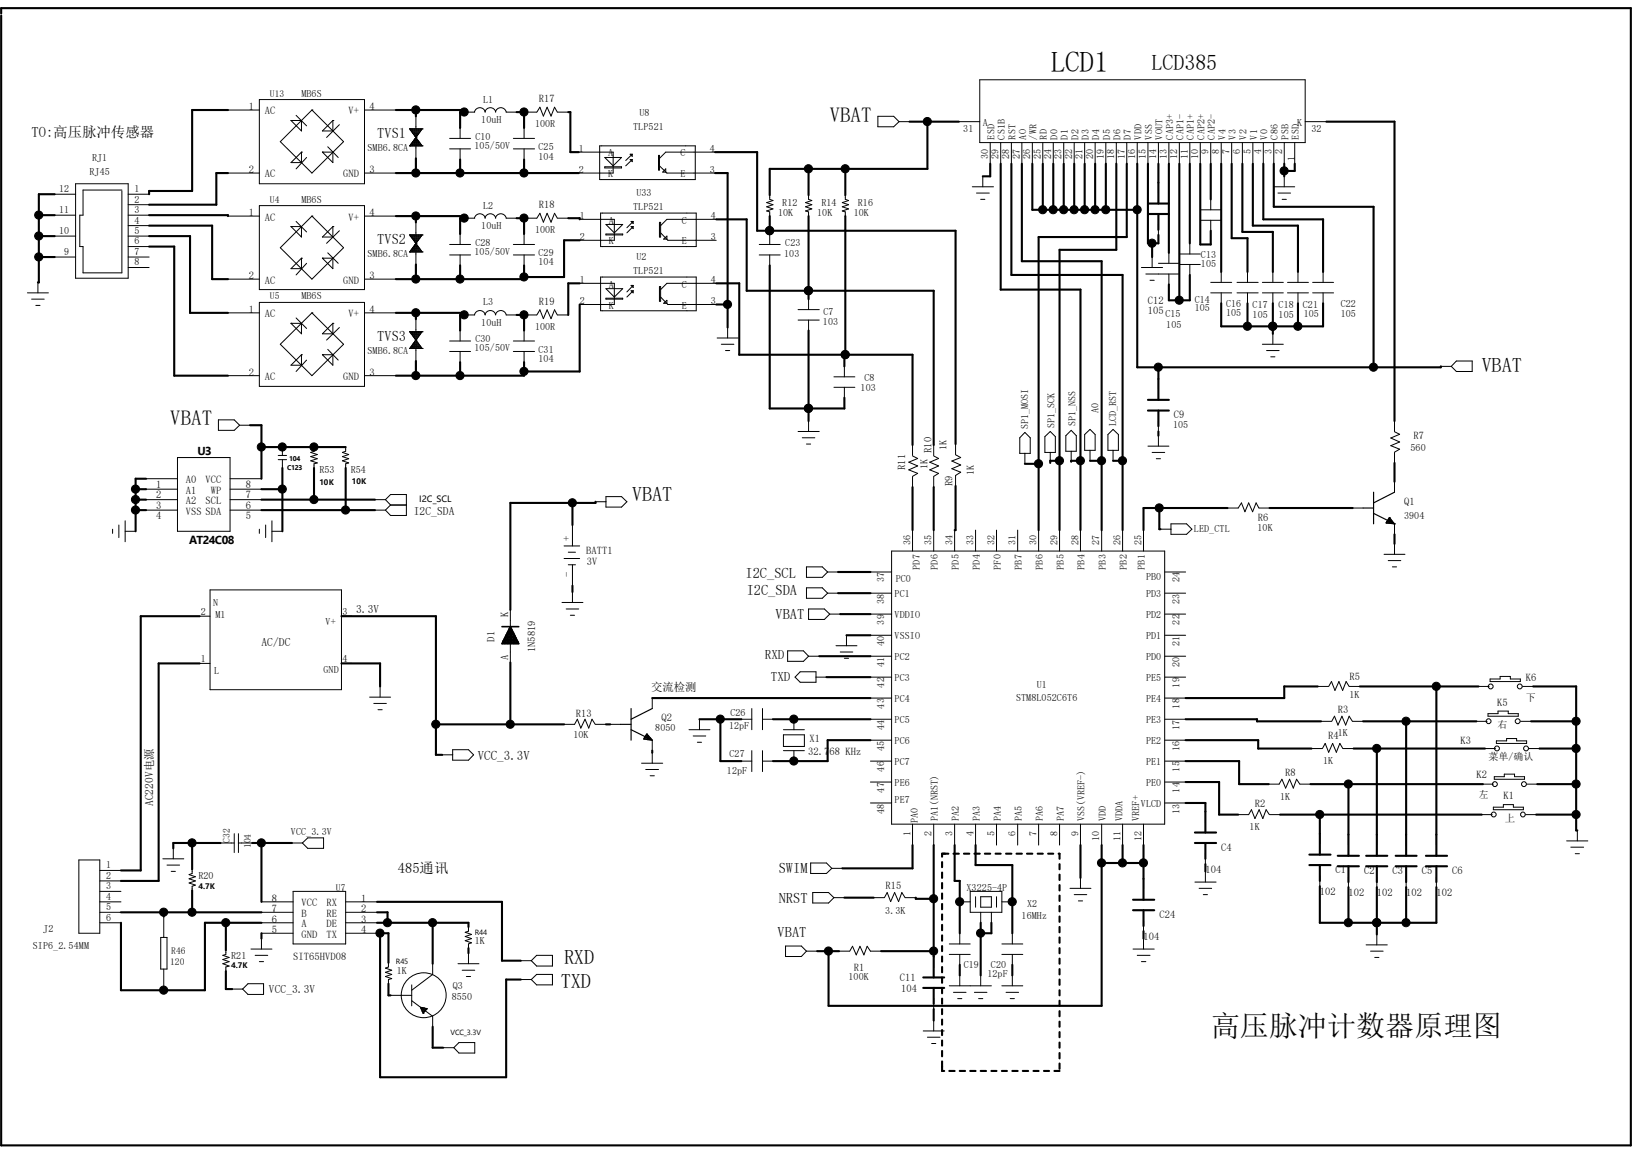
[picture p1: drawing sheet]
<svg xmlns="http://www.w3.org/2000/svg" width="297mm" height="210mm" viewBox="0 0 297 210" stroke-linecap="round" stroke-linejoin="round" font-family="sans-serif">
<defs><g id="words">
<g font-size="5.3">
<text x="191.2" y="13.1">LCD1</text>
<text x="220.3" y="188.6">高压脉冲计数器原理图</text>
</g>
<text font-size="4" x="209.6" y="12.8">LCD385</text>
<g font-size="3.8">
<text x="151" y="22.1">VBAT</text>
<text x="31" y="77.4">VBAT</text>
</g>
<g font-size="3.7">
<text x="269.7" y="67.7">VBAT</text>
<text x="115.1" y="91.1">VBAT</text>
<text x="102.1" y="179.8">TXD</text>
<text x="102.7" y="175.4">RXD</text>
</g>
<g font-size="2.6">
<text x="5.8" y="25">TO:高压脉冲传感器</text>
<text x="68.7" y="25.2">TVS1</text>
<text x="68.7" y="44.5">TVS2</text>
<text x="68.7" y="62.1">TVS3</text>
<text x="135.7" y="105.2">I2C_SCL</text>
<text x="135.9" y="108.3">I2C_SDA</text>
<text x="141.1" y="112.7">VBAT</text>
<text x="72.4" y="159">485通讯</text>
<text x="141.7" y="159">SWIM</text>
<text x="141.7" y="164.3">NRST</text>
<text x="141.5" y="170.6">VBAT</text>
</g>
<g font-size="2.4">
<text x="139.2" y="120">RXD</text>
<text x="140.3" y="124">TXD</text>
<text x="87" y="138.3">VCC_3.3V</text>
</g>
<g font-size="2.1">
<text x="35.9" y="82.7">U3</text>
<text x="75.3" y="93.8">I2C_SDA</text>
<text x="34.4" y="99">AT24C08</text>
<text x="64.8" y="111.6">3.3V</text>
<text x="47.6" y="117.5">AC/DC</text>
<text x="118.5" y="125.7">交流检测</text>
<text x="27.9" y="146.7" transform="rotate(-90 27.9 146.7)">AC220V电源</text>
<text x="48.9" y="180.8">VCC_3.3V</text>
</g>
<g font-size="1.9">
<text x="45.3" y="20">1</text>
<text x="48.2" y="20.8">AC</text>
<text x="63.4" y="20.8">V+</text>
<text x="67.3" y="20">4</text>
<text x="98.1" y="18.6">R17</text>
<text x="45.3" y="31.5">2</text>
<text x="48.2" y="32.3">AC</text>
<text x="62.4" y="32.3">GND</text>
<text x="67.3" y="31.5">3</text>
<text x="45.3" y="39.3">1</text>
<text x="48.2" y="40.1">AC</text>
<text x="63.4" y="40.1">V+</text>
<text x="67.3" y="39.3">4</text>
<text x="98.1" y="37.9">R18</text>
<text x="45.3" y="50.8">2</text>
<text x="48.2" y="51.6">AC</text>
<text x="62.4" y="51.6">GND</text>
<text x="67.3" y="50.8">3</text>
<text x="45.3" y="56.9">1</text>
<text x="48.2" y="57.7">AC</text>
<text x="63.4" y="57.7">V+</text>
<text x="67.3" y="56.9">4</text>
<text x="98.1" y="55.5">R19</text>
<text x="208.9" y="55.3">C12</text>
<text x="208.9" y="57.1">105</text>
<text x="45.3" y="68.4">2</text>
<text x="48.2" y="69.2">AC</text>
<text x="62.4" y="69.2">GND</text>
<text x="67.3" y="68.4">3</text>
<text x="213.7" y="76.2">C9</text>
<text x="169.5" y="82.5" transform="rotate(-90 169.5 82.5)">R10</text>
<text x="257.2" y="79.8">R7</text>
<text x="28.4" y="88.8">1</text>
<text x="33.8" y="87.9">A0</text>
<text x="33.8" y="89.8">A1</text>
<text x="37.4" y="87.9">VCC</text>
<text x="38.4" y="89.8">WP</text>
<text x="44.7" y="88.8">8</text>
<text x="164.8" y="85.5" transform="rotate(-90 164.8 85.5)">R11</text>
<text x="173.4" y="88.5" transform="rotate(-90 173.4 88.5)">R9</text>
<text x="28.4" y="90.7">2</text>
<text x="28.4" y="92.6">3</text>
<text x="28.4" y="94.5">4</text>
<text x="33.8" y="91.7">A2</text>
<text x="33.8" y="93.6">VSS SDA</text>
<text x="37.4" y="91.7">SCL</text>
<text x="44.7" y="94.5">5</text>
<text x="44.7" y="92.6">6</text>
<text x="44.7" y="90.7">7</text>
<text x="228.9" y="94.9">R6</text>
<text x="255.5" y="91.9">Q1</text>
<text x="103.8" y="98.5" transform="rotate(-90 103.8 98.5)">+</text>
<text x="106.7" y="100.9">BATT1</text>
<text x="103.8" y="105" transform="rotate(-90 103.8 105)">-</text>
<text x="106.8" y="102.9">3V</text>
<text x="92.5" y="112.4" transform="rotate(-90 92.5 112.4)">K</text>
<text x="90" y="116.8" transform="rotate(-90 90 116.8)">D1</text>
<text x="97.4" y="118.7" transform="rotate(-90 97.4 118.7)">1N5819</text>
<text x="92.5" y="120.2" transform="rotate(-90 92.5 120.2)">A</text>
<text x="245.6" y="123.7">R5</text>
<text x="277.7" y="124">K6</text>
<text x="104.8" y="130.4">R13</text>
<text x="120.4" y="131.3">Q2</text>
<text x="243.5" y="129.8">R3</text>
<text x="272.5" y="128.4">K5</text>
<text x="147.1" y="137.4">32.768 KHz</text>
<text x="147.3" y="135">X1</text>
<text x="241.7" y="134.5">R4</text>
<text x="265.8" y="135.5">K3</text>
<text x="233.9" y="141.3">R8</text>
<text x="268.7" y="141.6">K2</text>
<text x="228.4" y="146.9">R2</text>
<text x="273.6" y="145.4">K1</text>
<text x="273.9" y="149.5">上</text>
<text x="222.2" y="154.9">C4</text>
<text x="161.2" y="161.8">R15</text>
<text x="219.4" y="158.8">104</text>
<text x="243.1" y="158.9">C1</text>
<text x="248.2" y="159.1">C2</text>
<text x="253.4" y="159.1">C3</text>
<text x="258.7" y="159.1">C5</text>
<text x="264.3" y="159.1">C6</text>
<text x="49.5" y="164.1">8</text>
<text x="49.5" y="166">7</text>
<text x="49.5" y="167.9">6</text>
<text x="54.9" y="164.9">VCC</text>
<text x="54.9" y="166.8">B</text>
<text x="59.4" y="164.9">RX</text>
<text x="59.4" y="166.8">RE</text>
<text x="65.7" y="164.1">1</text>
<text x="65.7" y="166">2</text>
<text x="65.7" y="167.9">3</text>
<text x="211" y="167.1">C24</text>
<text x="240.2" y="162.8">102</text>
<text x="245.4" y="163">102</text>
<text x="250.6" y="163">102</text>
<text x="255.9" y="163">102</text>
<text x="261.4" y="163">102</text>
<text x="49.5" y="169.8">5</text>
<text x="54.9" y="168.7">A</text>
<text x="54.9" y="170.6">GND</text>
<text x="59.4" y="168.7">DE</text>
<text x="59.4" y="170.6">TX</text>
<text x="65.7" y="169.8">4</text>
<text x="208.1" y="171">104</text>
<text x="53.3" y="174.8">SIT65HVD08</text>
<text x="155.4" y="176.7">R1</text>
<text x="163.8" y="178.6">C11</text>
<text x="164" y="180.6">104</text>
</g>
<g font-size="1.8">
<text x="54.9" y="17.6">MB6S</text>
<text x="87.6" y="22.4">10uH</text>
<text x="87.9" y="18.7">L1</text>
<text x="97.4" y="23.1">100R</text>
<text x="115.2" y="23.7">TLP521</text>
<text x="116.4" y="21.2">U8</text>
<text x="178.9" y="22.9">A</text>
<text x="236.1" y="22.9">K</text>
<text x="16.8" y="29.2">RJ1</text>
<text x="66.9" y="27.5">SMB6.8CA</text>
<text x="86.4" y="27.1">105/50V</text>
<text x="86.5" y="25.4">C10</text>
<text x="98" y="27.3">C25</text>
<text x="98" y="29">104</text>
<text x="105.3" y="27.7">1</text>
<text x="110.7" y="28.4">A</text>
<text x="123.9" y="28.4">C</text>
<text x="129.2" y="27.7">4</text>
<text x="175.3" y="24.1">31</text>
<text x="179.8" y="29" transform="rotate(-90 179.8 29)">30</text>
<text x="181" y="25.4" transform="rotate(-90 181 25.4)">ESD</text>
<text x="181.7" y="29" transform="rotate(-90 181.7 29)">29</text>
<text x="182.9" y="25.4" transform="rotate(-90 182.9 25.4)">CS1B</text>
<text x="183.6" y="29" transform="rotate(-90 183.6 29)">28</text>
<text x="184.8" y="25.4" transform="rotate(-90 184.8 25.4)">RST</text>
<text x="185.6" y="29" transform="rotate(-90 185.6 29)">27</text>
<text x="186.7" y="25.4" transform="rotate(-90 186.7 25.4)">AO</text>
<text x="187.5" y="29" transform="rotate(-90 187.5 29)">26</text>
<text x="188.6" y="25.4" transform="rotate(-90 188.6 25.4)">/WR</text>
<text x="189.4" y="29" transform="rotate(-90 189.4 29)">25</text>
<text x="190.5" y="25.4" transform="rotate(-90 190.5 25.4)">RD</text>
<text x="191.3" y="29" transform="rotate(-90 191.3 29)">24</text>
<text x="192.5" y="25.4" transform="rotate(-90 192.5 25.4)">D0</text>
<text x="193.2" y="29" transform="rotate(-90 193.2 29)">23</text>
<text x="194.3" y="25.4" transform="rotate(-90 194.3 25.4)">D1</text>
<text x="195.1" y="29" transform="rotate(-90 195.1 29)">22</text>
<text x="196.3" y="25.4" transform="rotate(-90 196.3 25.4)">D2</text>
<text x="197" y="29" transform="rotate(-90 197 29)">21</text>
<text x="198.2" y="25.4" transform="rotate(-90 198.2 25.4)">D3</text>
<text x="198.9" y="29" transform="rotate(-90 198.9 29)">20</text>
<text x="200.1" y="25.4" transform="rotate(-90 200.1 25.4)">D4</text>
<text x="200.9" y="29" transform="rotate(-90 200.9 29)">19</text>
<text x="202" y="25.4" transform="rotate(-90 202 25.4)">D5</text>
<text x="202.8" y="29" transform="rotate(-90 202.8 29)">18</text>
<text x="203.9" y="25.4" transform="rotate(-90 203.9 25.4)">D6</text>
<text x="204.7" y="29" transform="rotate(-90 204.7 29)">17</text>
<text x="205.8" y="25.4" transform="rotate(-90 205.8 25.4)">D7</text>
<text x="206.6" y="29" transform="rotate(-90 206.6 29)">16</text>
<text x="207.7" y="25.4" transform="rotate(-90 207.7 25.4)">VDD</text>
<text x="208.5" y="29" transform="rotate(-90 208.5 29)">15</text>
<text x="209.7" y="25.4" transform="rotate(-90 209.7 25.4)">VSS</text>
<text x="210.4" y="29" transform="rotate(-90 210.4 29)">14</text>
<text x="211.6" y="25.4" transform="rotate(-90 211.6 25.4)">VOUT</text>
<text x="212.3" y="29" transform="rotate(-90 212.3 29)">13</text>
<text x="213.5" y="25.4" transform="rotate(-90 213.5 25.4)">CAP3+</text>
<text x="214.3" y="29" transform="rotate(-90 214.3 29)">12</text>
<text x="215.4" y="25.4" transform="rotate(-90 215.4 25.4)">CAP1-</text>
<text x="216.2" y="29" transform="rotate(-90 216.2 29)">11</text>
<text x="217.3" y="25.4" transform="rotate(-90 217.3 25.4)">CAP1+</text>
<text x="218.1" y="29" transform="rotate(-90 218.1 29)">10</text>
<text x="219.2" y="25.4" transform="rotate(-90 219.2 25.4)">CAP2+</text>
<text x="220" y="28" transform="rotate(-90 220 28)">9</text>
<text x="221.1" y="25.4" transform="rotate(-90 221.1 25.4)">CAP2-</text>
<text x="221.9" y="28" transform="rotate(-90 221.9 28)">8</text>
<text x="223" y="25.4" transform="rotate(-90 223 25.4)">V4</text>
<text x="223.8" y="28" transform="rotate(-90 223.8 28)">7</text>
<text x="224.9" y="25.4" transform="rotate(-90 224.9 25.4)">V3</text>
<text x="225.7" y="28" transform="rotate(-90 225.7 28)">6</text>
<text x="226.9" y="25.4" transform="rotate(-90 226.9 25.4)">V2</text>
<text x="227.6" y="28" transform="rotate(-90 227.6 28)">5</text>
<text x="228.8" y="25.4" transform="rotate(-90 228.8 25.4)">V1</text>
<text x="229.5" y="28" transform="rotate(-90 229.5 28)">4</text>
<text x="230.7" y="25.4" transform="rotate(-90 230.7 25.4)">V0</text>
<text x="231.4" y="28" transform="rotate(-90 231.4 28)">3</text>
<text x="232.6" y="25.4" transform="rotate(-90 232.6 25.4)">C86</text>
<text x="233.3" y="28" transform="rotate(-90 233.3 28)">2</text>
<text x="234.5" y="25.4" transform="rotate(-90 234.5 25.4)">PSB</text>
<text x="235.6" y="29.4" transform="rotate(-90 235.6 29.4)">1</text>
<text x="236.4" y="25.4" transform="rotate(-90 236.4 25.4)">ESD</text>
<text x="238.7" y="24.1">32</text>
<text x="10.8" y="35">12</text>
<text x="16.3" y="31.9">RJ45</text>
<text x="24.5" y="35">1</text>
<text x="105.3" y="31.5">2</text>
<text x="110.7" y="32.3">K</text>
<text x="115.8" y="35.7">U33</text>
<text x="123.9" y="32.3">E</text>
<text x="129.2" y="31.5">3</text>
<text x="10.8" y="38.8">11</text>
<text x="24.5" y="38.8">3</text>
<text x="24.5" y="40.7">4</text>
<text x="24.5" y="36.9">2</text>
<text x="54.9" y="36.9">MB6S</text>
<text x="87.6" y="41.7">10uH</text>
<text x="87.9" y="38">L2</text>
<text x="105.5" y="39.9">1</text>
<text x="110.8" y="40.7">A</text>
<text x="115.2" y="38.2">TLP521</text>
<text x="124.1" y="40.7">C</text>
<text x="129.4" y="39.9">4</text>
<text x="141.6" y="39.3">10K</text>
<text x="142.4" y="37.5">R12</text>
<text x="148.7" y="39.3">10K</text>
<text x="149.5" y="37.5">R14</text>
<text x="155.4" y="39.3">10K</text>
<text x="156.1" y="37.5">R16</text>
<text x="10.8" y="42.6">10</text>
<text x="11.7" y="46.4">9</text>
<text x="24.5" y="42.6">5</text>
<text x="24.5" y="44.5">6</text>
<text x="24.5" y="46.4">7</text>
<text x="66.9" y="46.8">SMB6.8CA</text>
<text x="86.4" y="46.4">105/50V</text>
<text x="86.5" y="44.7">C28</text>
<text x="97.4" y="42.4">100R</text>
<text x="98" y="46.7">C29</text>
<text x="105.5" y="43.7">2</text>
<text x="110.8" y="44.5">K</text>
<text x="115.8" y="47.4">U2</text>
<text x="124.1" y="44.5">E</text>
<text x="129.4" y="43.7">3</text>
<text x="142.7" y="46.8">103</text>
<text x="142.9" y="44.7">C23</text>
<text x="218.6" y="47">C13</text>
<text x="24.5" y="48.3">8</text>
<text x="98" y="48.3">104</text>
<text x="105.5" y="51.6">1</text>
<text x="110.8" y="52.3">A</text>
<text x="115.2" y="49.9">TLP521</text>
<text x="124.1" y="52.3">C</text>
<text x="129.4" y="51.6">4</text>
<text x="218.6" y="48.5">105</text>
<text x="54.9" y="54.4">MB6S</text>
<text x="87.6" y="59.3">10uH</text>
<text x="87.9" y="55.6">L3</text>
<text x="97.4" y="60">100R</text>
<text x="105.5" y="55.4">2</text>
<text x="110.8" y="56.2">K</text>
<text x="124.1" y="56.2">E</text>
<text x="129.4" y="55.4">3</text>
<text x="149.8" y="59.2">103</text>
<text x="149.9" y="57.4">C7</text>
<text x="212.1" y="57.7">C15</text>
<text x="212.3" y="59.8">105</text>
<text x="217.4" y="55.1">C14</text>
<text x="217.4" y="56.6">105</text>
<text x="223.1" y="55.8">C16</text>
<text x="223.1" y="57.5">105</text>
<text x="228" y="56">C17</text>
<text x="228" y="57.9">105</text>
<text x="232.7" y="56">C18</text>
<text x="232.7" y="57.9">105</text>
<text x="237.1" y="56">C21</text>
<text x="237.3" y="57.7">105</text>
<text x="244" y="55.8">C22</text>
<text x="244" y="57.7">105</text>
<text x="66.9" y="64.4">SMB6.8CA</text>
<text x="86.4" y="64">105/50V</text>
<text x="86.5" y="62.3">C30</text>
<text x="98" y="64.2">C31</text>
<text x="98" y="65.9">104</text>
<text x="156.6" y="71.1">103</text>
<text x="157.3" y="69.4">C8</text>
<text x="191.9" y="78" transform="rotate(-90 191.9 78)">SP1_SCK</text>
<text x="195.7" y="77.6" transform="rotate(-90 195.7 77.6)">SP1_NSS</text>
<text x="199.9" y="75.2" transform="rotate(-90 199.9 75.2)">A0</text>
<text x="203.2" y="77.6" transform="rotate(-90 203.2 77.6)">LCD_RST</text>
<text x="213.5" y="77.9">105</text>
<text x="172.3" y="81.9" transform="rotate(-90 172.3 81.9)">1K</text>
<text x="187.1" y="78.2" transform="rotate(-90 187.1 78.2)">SP1_MOSI</text>
<text x="256.7" y="82">560</text>
<text x="58.1" y="86.1">R53</text>
<text x="63.8" y="86.1">R54</text>
<text x="168.8" y="85.3" transform="rotate(-90 168.8 85.3)">1K</text>
<text x="177.2" y="86.5" transform="rotate(-90 177.2 86.5)">1K</text>
<text x="255.5" y="94.4">3904</text>
<text x="165.7" y="99.1" transform="rotate(-90 165.7 99.1)">36</text>
<text x="169.5" y="99.1" transform="rotate(-90 169.5 99.1)">35</text>
<text x="173.4" y="99.1" transform="rotate(-90 173.4 99.1)">34</text>
<text x="177.2" y="99.1" transform="rotate(-90 177.2 99.1)">33</text>
<text x="181" y="99.1" transform="rotate(-90 181 99.1)">32</text>
<text x="184.8" y="99.1" transform="rotate(-90 184.8 99.1)">31</text>
<text x="188.6" y="99.1" transform="rotate(-90 188.6 99.1)">30</text>
<text x="192.5" y="99.1" transform="rotate(-90 192.5 99.1)">29</text>
<text x="196.3" y="99.1" transform="rotate(-90 196.3 99.1)">28</text>
<text x="200.1" y="99.1" transform="rotate(-90 200.1 99.1)">27</text>
<text x="203.9" y="99.1" transform="rotate(-90 203.9 99.1)">26</text>
<text x="207.7" y="99.1" transform="rotate(-90 207.7 99.1)">25</text>
<text x="217.3" y="96.9">LED_CTL</text>
<text x="228.9" y="96.7">10K</text>
<text x="160.9" y="106" transform="rotate(-90 160.9 106)">37</text>
<text x="163" y="105.8">PC0</text>
<text x="167.4" y="103.7" transform="rotate(-90 167.4 103.7)">PD7</text>
<text x="170.7" y="103.7" transform="rotate(-90 170.7 103.7)">PD6</text>
<text x="174.5" y="103.7" transform="rotate(-90 174.5 103.7)">PD5</text>
<text x="178.3" y="103.7" transform="rotate(-90 178.3 103.7)">PD4</text>
<text x="182.1" y="103.7" transform="rotate(-90 182.1 103.7)">PF0</text>
<text x="186" y="103.7" transform="rotate(-90 186 103.7)">PB7</text>
<text x="189.8" y="103.7" transform="rotate(-90 189.8 103.7)">PB6</text>
<text x="193.6" y="103.7" transform="rotate(-90 193.6 103.7)">PB5</text>
<text x="197.4" y="103.7" transform="rotate(-90 197.4 103.7)">PB4</text>
<text x="201.3" y="103.7" transform="rotate(-90 201.3 103.7)">PB3</text>
<text x="205.1" y="103.7" transform="rotate(-90 205.1 103.7)">PB2</text>
<text x="208.3" y="103.7" transform="rotate(-90 208.3 103.7)">PB1</text>
<text x="208.6" y="105.6">PB0</text>
<text x="214.7" y="106" transform="rotate(-90 214.7 106)">24</text>
<text x="36.5" y="112">2</text>
<text x="38.8" y="110.2">N</text>
<text x="39.2" y="112.5">M1</text>
<text x="59.3" y="113.7">V+</text>
<text x="62.4" y="112">3</text>
<text x="160.9" y="113.7" transform="rotate(-90 160.9 113.7)">39</text>
<text x="160.9" y="109.9" transform="rotate(-90 160.9 109.9)">38</text>
<text x="162.8" y="108.7">PC1</text>
<text x="162.8" y="112.5">VDDIO</text>
<text x="208.6" y="108.7">PD3</text>
<text x="208.6" y="112.5">PD2</text>
<text x="214.7" y="113.7" transform="rotate(-90 214.7 113.7)">22</text>
<text x="214.7" y="109.9" transform="rotate(-90 214.7 109.9)">23</text>
<text x="160.9" y="117.5" transform="rotate(-90 160.9 117.5)">40</text>
<text x="162.8" y="116.4">VSSIO</text>
<text x="208.6" y="116.4">PD1</text>
<text x="214.7" y="117.5" transform="rotate(-90 214.7 117.5)">21</text>
<text x="36.5" y="120.6">1</text>
<text x="39" y="122.6">L</text>
<text x="58.9" y="122.5">GND</text>
<text x="62.4" y="120.6">4</text>
<text x="160.9" y="125.1" transform="rotate(-90 160.9 125.1)">42</text>
<text x="160.9" y="121.3" transform="rotate(-90 160.9 121.3)">41</text>
<text x="162.8" y="120.2">PC2</text>
<text x="162.8" y="124">PC3</text>
<text x="188.7" y="125.2">U1</text>
<text x="208.6" y="120.2">PD0</text>
<text x="208.6" y="124">PE5</text>
<text x="214.7" y="125.1" transform="rotate(-90 214.7 125.1)">19</text>
<text x="214.7" y="121.3" transform="rotate(-90 214.7 121.3)">20</text>
<text x="132.9" y="130.3">C26</text>
<text x="160.9" y="128.9" transform="rotate(-90 160.9 128.9)">43</text>
<text x="162.8" y="127.8">PC4</text>
<text x="162.8" y="131.7">PC5</text>
<text x="184.9" y="127.6">STM8L052C6T6</text>
<text x="208.6" y="127.8">PE4</text>
<text x="208.6" y="131.7">PE3</text>
<text x="214.7" y="128.9" transform="rotate(-90 214.7 128.9)">18</text>
<text x="245.6" y="127">1K</text>
<text x="277.7" y="127.6">下</text>
<text x="104.4" y="134.3">10K</text>
<text x="119.3" y="133">8050</text>
<text x="132.7" y="132.6">12pF</text>
<text x="132.8" y="137.8">C27</text>
<text x="160.9" y="136.6" transform="rotate(-90 160.9 136.6)">45</text>
<text x="160.9" y="132.8" transform="rotate(-90 160.9 132.8)">44</text>
<text x="162.8" y="135.5">PC6</text>
<text x="208.6" y="135.5">PE2</text>
<text x="214.7" y="136.6" transform="rotate(-90 214.7 136.6)">16</text>
<text x="214.7" y="132.8" transform="rotate(-90 214.7 132.8)">17</text>
<text x="243.5" y="133.9">1K</text>
<text x="272.5" y="132.5">右</text>
<text x="132.3" y="140.8">12pF</text>
<text x="160.9" y="140.4" transform="rotate(-90 160.9 140.4)">46</text>
<text x="162.8" y="139.3">PC7</text>
<text x="162.8" y="143.1">PE6</text>
<text x="208.6" y="139.3">PE1</text>
<text x="208.6" y="143.1">PE0</text>
<text x="214.7" y="140.4" transform="rotate(-90 214.7 140.4)">15</text>
<text x="240.8" y="139.1">1K</text>
<text x="270.9" y="138.4">菜单/确认</text>
<text x="160.9" y="148.1" transform="rotate(-90 160.9 148.1)">48</text>
<text x="160.9" y="144.2" transform="rotate(-90 160.9 144.2)">47</text>
<text x="162.8" y="146.1">PE7</text>
<text x="167" y="149.8" transform="rotate(-90 167 149.8)">PA0</text>
<text x="170.7" y="149.4" transform="rotate(-90 170.7 149.4)">PA1(NRST)</text>
<text x="174.5" y="149.4" transform="rotate(-90 174.5 149.4)">PA2</text>
<text x="178.3" y="149.4" transform="rotate(-90 178.3 149.4)">PA3</text>
<text x="182.1" y="149.4" transform="rotate(-90 182.1 149.4)">PA4</text>
<text x="186" y="149.4" transform="rotate(-90 186 149.4)">PA5</text>
<text x="189.8" y="149.4" transform="rotate(-90 189.8 149.4)">PA6</text>
<text x="193.6" y="149.4" transform="rotate(-90 193.6 149.4)">PA7</text>
<text x="197.4" y="149.4" transform="rotate(-90 197.4 149.4)">VSS(VREF-)</text>
<text x="201.3" y="149.4" transform="rotate(-90 201.3 149.4)">VDD</text>
<text x="204.3" y="149.4" transform="rotate(-90 204.3 149.4)">VDDA</text>
<text x="207.3" y="149.4" transform="rotate(-90 207.3 149.4)">VREF+</text>
<text x="207.6" y="146.9">VLCD</text>
<text x="214.7" y="148.1" transform="rotate(-90 214.7 148.1)">13</text>
<text x="214.7" y="144.2" transform="rotate(-90 214.7 144.2)">14</text>
<text x="233" y="145.6">1K</text>
<text x="269.1" y="145.2">左</text>
<text x="53" y="151.9">VCC_3.3V</text>
<text x="165.7" y="152.1" transform="rotate(-90 165.7 152.1)">1</text>
<text x="169.5" y="152.1" transform="rotate(-90 169.5 152.1)">2</text>
<text x="173.4" y="152.1" transform="rotate(-90 173.4 152.1)">3</text>
<text x="177.2" y="152.1" transform="rotate(-90 177.2 152.1)">4</text>
<text x="181" y="152.1" transform="rotate(-90 181 152.1)">5</text>
<text x="184.8" y="152.1" transform="rotate(-90 184.8 152.1)">6</text>
<text x="188.6" y="152.1" transform="rotate(-90 188.6 152.1)">7</text>
<text x="192.5" y="152.1" transform="rotate(-90 192.5 152.1)">8</text>
<text x="196.3" y="152.1" transform="rotate(-90 196.3 152.1)">9</text>
<text x="200.1" y="153" transform="rotate(-90 200.1 153)">10</text>
<text x="203.9" y="153" transform="rotate(-90 203.9 153)">11</text>
<text x="207.7" y="153" transform="rotate(-90 207.7 153)">12</text>
<text x="227.4" y="151.1">1K</text>
<text x="19.3" y="161.8">3</text>
<text x="19.3" y="159.9">2</text>
<text x="19.3" y="158">1</text>
<text x="36.1" y="159.9">R20</text>
<text x="19.3" y="163.7">4</text>
<text x="19.3" y="165.7">5</text>
<text x="19.3" y="167.6">6</text>
<text x="161.1" y="166.4">3.3K</text>
<text x="175.9" y="162.1">X3225-4P</text>
<text x="185.9" y="167.2">16MHz</text>
<text x="186.9" y="165.1">X2</text>
<text x="6" y="172.8">SIP6_2.54MM</text>
<text x="7.9" y="169.7">J2</text>
<text x="86.4" y="171.8">1K</text>
<text x="42.1" y="174.5">R21</text>
<text x="72.2" y="177.3">1K</text>
<text x="154.4" y="178.3">100K</text>
<text x="175.4" y="176.2">C19</text>
<text x="179.7" y="177.7">12pF</text>
<text x="180.3" y="176.2">C20</text>
<text x="82.2" y="181.9">8550</text>
<text x="82.4" y="180">Q3</text>
</g>
<g font-size="1.7">
<text x="49.1" y="17.6">U13</text>
<text x="49.1" y="36.9">U4</text>
<text x="49.1" y="54.4">U5</text>
<text x="41.8" y="153.4" transform="rotate(-90 41.8 153.4)">C32</text>
<text x="45.6" y="154.4" transform="rotate(-90 45.6 154.4)">104</text>
<text x="61.1" y="162.2">U7</text>
<text x="31.2" y="173.7">R46</text>
<text x="30.9" y="175.6">120</text>
</g>
<text font-size="1.6" x="76.3" y="91.3">I2C_SCL</text>
<g font-size="1.4">
<text x="58.1" y="88.3">10K</text>
<text x="64.1" y="88.1">10K</text>
<text x="36.1" y="161.8">4.7K</text>
<text x="86.4" y="170.2">R44</text>
<text x="42.1" y="176.2">4.7K</text>
<text x="72.1" y="175.4">R45</text>
<text x="82" y="188.4">VCC_3.3V</text>
</g>
<g font-size="1.3">
<text x="52.6" y="83.9">104</text>
<text x="52.3" y="85.5">C123</text>
</g>
</g></defs>
<g fill="none" stroke="#000" stroke-width=".38">
<path d="M.2 2.5v-1h296.6v206.9h-296.6v-205.6M7.1 39.2h2.8M9.9 35.3h-2.8v16.1h-.2M27.1 39.2h14.4v.1M41.5 31.5h-2.1v5.8h-12.3M41.5 20h-6.5v14.8h-7.9v.5M72.1 31.5h33.2M72.1 20h12.4v.4h-.8v2.9M72.1 39.3h12.4v.4h-.8v2.9M75.7 20v1.2M75.7 28.8v2.7M75.7 39.3v1.2"/>
<path d="M83.7 29v2.5M94 20.4h1.8M94 39.7h1.8M95.4 20.4v2.9M95.4 29v2.5M95.4 39.7v2.9M103.4 20.4h.4v7.3h1.5M103.4 39.7h2.1v.2M130.1 27.7h7.7v14.3h36.1v38.8M130.1 31.5h2.3v28.1M130.3 39.9h5.6v13h34v28.1M140.1 39.3v3.3"/>
<path d="M147.2 30.7v4.8M147.2 39.3v15.1M153.8 30.7v4.8M153.8 39.3v25.3M165.5 22.1h9M168.8 22.1v8.6h-28.7v4.8M180.2 29.8v2.3h-1.3M182.1 29.8v22.9h14.5v43.8M184.1 29.8v20.2h20.2v46.5M186 29.8v17.7h14.5v49M187.9 29.8v8.4h19.1M189.8 29.8v8.4"/>
<path d="M191.7 29.8v8.4M193.6 29.8v8.4M195.5 29.8v8.4M197.4 29.8v8.4M199.3 29.8v8.4M201.3 29.8v8.4M203.2 29.8v15.7h-10.4v51M205.1 29.8v13.3h-16.1v53.4M207 29.8v37h55.2v-.1M208.9 29.8v14.5h1.9v-1.5M208.9 38.9h3.8M208.9 37h3.8"/>
<path d="M210.8 29.8v7.2M210.8 38.9v2.9M212.7 29.8v16.2M214.6 29.8v24.9M216.5 29.8v14.5M218.4 29.8v14.7h1.9v-2.5M220.3 29.8v6.5M222.2 29.8v19.7M224.2 29.8v13.5h2.8v6.2M226.1 29.8v12.4h5.5v7.3M228 29.8v11.3h8.2v8.4M229.9 29.8v10.1h10.9v9.6"/>
<path d="M231.8 29.8v7.8h18.2v29.2M233.7 29.8v2.3M235.6 29.8v1.3h-1.9M241.4 22.1h12.4v54.5M7.1 43h2.8M7.1 46.8h2.8M27.1 41.1h11.5v9.7h2.9M27.1 43h7.5v13.9h6.9M27.1 44.9h4.6v23.5h9.8M72.1 56.9h12.4v.4h-.8v2.9M75.7 48.1v2.7M75.7 56.9v1.2"/>
<path d="M83.7 48.3v2.5M94 57.3h1.8M95.4 48.3v2.5h-23.3M95.4 57.3v2.9M105.5 51.6h-2.1v5.7M105.5 55.4v12.2h-10.1M105.5 43.7h-2.8v6.7h-7.3M130.3 51.6h4.2v13h31.6v16.4M130.3 55.4h2.1M140.1 48.3v26h13.6v-1.9M209.7 44.3v2.5M216.5 50v4.7h-3.8v-2.9"/>
<path d="M222.2 55.2v4.2h18.6v-4.2M227 55.2v4.2M231.6 55.2v5.5M236.2 55.2v4.2M45.5 77.4h2.1v9.7M75.7 65.7v2.7M83.7 65.9v2.5M95.4 65.9v2.5h-23.3M147.2 60.2v16.4M153.7 64.6v2.1M208.9 74.7h3.8M208.9 72.8h3.8"/>
<path d="M210.8 66.8v6M210.8 74.7v2.9M210.8 78.5v.8M24.7 89h1.9M24.7 90.9h1.9M24.7 92.8h1.9M26.6 87.1h-1.9v9.6M47.6 89h3.8M47.6 90.9h20.6M47.6 92.8h20.6M47.6 81.4h15.3M51.4 85.2v11.5"/>
<path d="M57.1 85.2v5.7M62.9 85.2v7.6M104.2 91.5v4M108.4 91.3v.2h-15.5v19.5M166.1 88.6v7.9M169.9 88.6v7.9M173.9 88.4v8.1h-.2M186.5 84.4h2.5M192.8 83.9h-1.7v.3M196.6 83.9h-1.7v.1M198.4 83.9h2.1M202.6 83.9h1.7"/>
<path d="M211 92.5v3.8h.2M223.4 92.5h-15.3v4M231.1 92.5h15.1M253.8 84.2v3.5M253.8 97.2v1.8M36.3 112.1h-10.7v46.3h-3.6M62.1 112.1h17.2v25.3h1.2M104.2 106.6v1.1M149.1 119.4h9.3M152.5 104.1h5.9M152.5 107.9h5.9M152.9 111.8h5.5"/>
<path d="M154.1 115.6h4.3M36.3 120.7h-7.4v39.6h-6.9M62.1 120.7h7.1v4.2M79.3 131.8h23.4M92.9 120.6v11.2M110.3 131.8h.7M118.7 127h39.7M118.7 136.6v.4M127.3 130.9h7.6M131.1 130.9v7.6h3.8M140.7 130.9h17.7M150.4 123.2h8"/>
<path d="M158.4 134.7h-7.8v3.8h-9.9M215.8 130.9h13v.4h11.6M215.8 138.5h9.7v4.2h5.4M215.8 134.7h13.2v1.5h9.7M239.8 124.9h-6.1v2.1h-17.9M246.3 136.2h24M247.5 124.9h21.6M248.1 131.3h20.6M250.6 136.2v19.5M255.9 131.3v24.4M261.4 124.9v30.8M278.6 131.3h8.3"/>
<path d="M279 124.9h7.9v26.2h.2M280.2 136.2h6.7M35 153.4v4.8M40.1 153.4h-8.6v1M45.9 153.4h7.2M47.6 153.4v10.7M166.1 153.8v4.2h-12.8M169.9 153.8v24.1M171.4 156.9v.9M171.4 158.8v1M172.6 155.4h-1.2v.5M173.5 155.4h1"/>
<path d="M173.7 153.8v6.5h1v9.5M175.4 155.4h1M177.3 155.4h1M177.5 153.8v3.6h6.7v12.4M179.2 155.4h1M181.2 155.4h.9M183.1 155.4h1M185 155.4h1M186.9 155.4h1M188.8 155.4h1M190.8 155.4h.9M192.7 155.4h.1v.9"/>
<path d="M192.8 157.3v.9M192.8 159.2v.9M196.6 153.8v6M200.5 153.8v29.2h-49.7v-9.9M200.5 157.1h7.6M204.3 153.8v3.3M208.1 153.8v9.9M215.8 146.1h3.6v5.4M215.8 142.3h6.1v6h3.4M217.5 153.4h3.8M217.5 151.5h3.8M219.4 153.4v2.9"/>
<path d="M219.4 157.3v1.3M233 148.3h36.7M238.3 157.4h3.8M238.3 155.5h3.8M238.5 142.7h31.4M240.2 148.3v7.2M240.2 157.4v2.9M243.5 157.6h3.8M243.5 155.7h3.8M245.4 142.7v13M245.4 157.6v2.9M248.6 157.6h3.9"/>
<path d="M248.6 155.7h3.9M250.6 157.6v2.9M254 157.6h3.8M254 155.7h3.8M255.9 157.6v2.9M259.5 157.6h3.9M259.5 155.7h3.9M261.4 157.6v2.9M279.6 148.3h7.3M279.8 142.7h7.1M22 167.9v12.3h15.3v-12.3h10.3M22 166h25.6"/>
<path d="M29.8 166v.8M35 162.1v3.9M41.1 167.9v5M41.1 176.7v3.3h1.1M47.6 169.8v1M68.6 169.8h2.1v5.4M68.6 167.9h16.7v.8M68.6 166h1.9v1.9M68.6 164.1h22.8v10.7h3.4M69.2 169.8v26.2h22.9v-17.7h2.7M70.7 179v2.1h.4M78.7 167.9v7.5"/>
<path d="M85.3 172.6v.9M148.7 173.1h4M153.7 163.4h5.3M160.4 173.1h9.5M166.7 163.4v.2h3.2M168 179.8h3.8M168 177.9h3.8M169.9 179.8v2.9M171.4 160.7v1M171.4 162.6v1M171.4 164.5v1M171.4 166.4v1"/>
<path d="M171.4 168.3v1M171.4 170.2v1M171.4 172.2v.9M171.4 174.1v.9M171.4 176v1M171.4 177.9v1M171.4 179.8v1M174.7 175.6v1.9M178.5 167.9v9.6M180.4 167.9v1.9h-1.9M184.2 175.6v1.9M192.8 161.1v1"/>
<path d="M192.8 163v1M192.8 164.9v1M192.8 166.8v1M192.8 168.7v1M192.8 170.6v1M192.8 172.6v.9M192.8 174.5v.9M192.8 176.4v.9M192.8 178.3v.9M206.2 165.7h3.9M206.2 163.7h3.9M208.1 165.7v2.8"/>
<path d="M208.1 169.5v1.3M240.2 161.3v6.6h21.2v-6.4M245.4 161.5v6.4M250.6 161.5v8.6M255.9 161.5v6.4M78.7 186.9v3.8h1.9M169.9 183.6v2.1M171.4 181.7v1M171.4 183.6v1M171.4 185.5v1M171.4 187.5v.9M171.4 189.4v.9"/>
<path d="M171.4 191.3v.9M171.4 193.2v1.7h.4M172.8 194.9h.9M174.7 194.9h.9M176.6 194.9h.9M178.5 194.9h1M180.4 194.9h1M182.3 194.9h1M184.2 194.9h1M186.1 194.9h1M188.1 194.9h.9M190 194.9h.9"/>
<path d="M191.9 194.9h.9M192.8 180.2v.9M192.8 182.1v.9M192.8 184v1M192.8 185.9v1M192.8 187.8v1M192.8 189.7v1M192.8 191.6v1M192.8 193.5v1"/>
</g>
<g fill="none" stroke="#000" stroke-width=".18">
<path d="M47.2 18.1h19.1v15.3h-19.1zM178.3 14.5h59.2v11.5h-59.2zM9.9 39.2h3.9M9.9 35.3h3.9M13.8 33.4h9.5v17.2h-9.5zM22.2 34.6h-7.1v4.6h-.6v5.7h.6v4.8h7.1v-14.9M23.3 39.2h3.8M23.3 37.3h3.8M23.3 35.3h3.8M41.5 31.5h5.7M41.5 20h5.7M41.5 39.3h5.7"/>
<path d="M47.2 37.4h19.1v15.3h-19.1zM53 21.9h.1M53 21.9h1.9v1.9zM53.9 21l1.9 1.9M54.9 27.7h.1M54.9 27.7v1.9h-1.9zM55.8 28.7l-1.9 2M56.8 20h.1M56.8 39.3h.1M56.8 20l5.7 5.8-5.7 5.7-5.8-5.7zM58.7 27.7h.1M58.7 27.7h1.9v1.9z"/>
<path d="M58.7 23.8l1.9-1.9v1.9zM59.6 26.7l2 2M60.6 21.9h.1M61.8 22.7l-2.4 2.3M66.3 31.5h5.8M66.3 20h5.8M66.3 39.3h5.8M74.5 23.5h.1M74.5 26.5h.1M74.5 26.5h2.3M74.5 23.5h2.3M74.5 23.5l1.2 1.5"/>
<path d="M74.6 23.7h2.1M74.7 23.5v.2M74.7 26.2v.3M74.7 26.3h2M74.8 23.8h1.7M74.8 26.2h1.7M74.9 23.5v.5M74.9 26v.5M75 24h1.4M75 26h1.4M75.1 23.5v.8h1.1v-.8M75.1 25.7v.8"/>
<path d="M75.1 25.8h1.1v.7M75.2 24.4h1M75.3 25.6h.8M75.3 23.5v1M75.3 25.5v1M75.4 24.6h.6M75.4 25.4h.5M75.5 23.5v1.3M75.5 25.2v1.3M75.6 25.2h.2M75.7 25h.1M75.7 21.2v7.6"/>
<path d="M75.7 25l-1.2 1.5M75.7 25l1.1 1.5M75.9 23.5v1.3h-.4M75.9 25.3v1.2M76.1 23.5v1M76.1 25.6v.9M76.5 23.5v.5M76.5 26v.5M76.6 23.5v.2M76.6 26.3v.2M76.8 23.5h.1M76.8 26.5h.1"/>
<path d="M76.8 23.5l-1.1 1.5M81.8 27.1h3.8M81.8 25.2h3.8M83.7 23.3v1.9M83.7 27.1v1.9M84.5 20.4h1.9M84.5 39.7h1.9M86.3 20.4a1 1 0 0 1 1-.8 1 1 0 0 1 1 .8M86.3 39.7a1 1 0 0 1 1-.8 1 1 0 0 1 1 .8M88.3 20.4a1 1 0 0 1 .9-.8 1 1 0 0 1 1 .8M88.3 39.7a1 1 0 0 1 .9-.8 1 1 0 0 1 1 .8M90.2 20.4a1 1 0 0 1 .9-.8 1 1 0 0 1 1 .8h1.9"/>
<path d="M90.2 39.7a1 1 0 0 1 .9-.8 1 1 0 0 1 1 .8h1.9M93.4 27.1h3.9M93.4 25.2h3.9M95.4 23.3v1.9M95.4 27.1v1.9M95.8 20.4h1.9l.6-.9 .6 1.6 .7-1.6 .7 1.6 .6-1.6 .5 .9M95.8 39.7h1.9l.6-.9 .6 1.6 .7-1.6 .7 1.6 .6-1.6 .5 .9M101.5 20.4h1.9M101.5 39.7h1.9M105.3 27.7h6.3v3.8h-6.3M105.5 39.9h6.3v3.8h-6.3M109.1 26.5h17.4v6.2h-17.4z"/>
<path d="M109.3 38.8h17.4v6.1h-17.4zM110.1 28.7h3l-1.5 1.5zM110.1 30.4h3v.2h-3zM114.7 28.1h.4v.3zM114.7 29h.4v.4zM115.1 29l-1.2 1.2M115.1 28.1l-1.2 1.1M119.8 28.3h.2v2.6h-.2zM120 30.2l1.4 1.3h8.7M121.2 30.7v.6h-.6zM130.1 27.7h-8.9l-1.2 1.1M130.3 39.9h-8.9l-1.2 1.2"/>
<path d="M140.1 35.5v.8l.6 .2-1.2 .4 1.2 .4-1.2 .3 1.2 .4-1.2 .4 .6 .2v.7M147.2 35.5v.8l.5 .2-1.1 .4 1.1 .4-1.1 .3 1.1 .4-1.1 .4 .6 .2v.7M153.8 35.5v.8l.6 .2-1.1 .4 1.1 .4-1.1 .3 1.1 .4-1.1 .4 .5 .2v.7M159.8 21.2h2.8l1 .9-1 1h-2.8zM163.6 22.1h1.9M174.5 22.1h3.8M177 34h3.8M177.7 35.1h2.3M178.5 36.3h.7M178.9 32.1v1.9M180.2 26v3.8M182.1 26v3.8"/>
<path d="M184.1 26v3.8M186 26v3.8M187.9 26v3.8M189.8 26v3.8M191.7 26v3.8M193.6 26v3.8M195.5 26v3.8M197.4 26v3.8M199.3 26v3.8M201.3 26v3.8M203.2 26v3.8M205.1 26v3.8"/>
<path d="M207 26v3.8M208.9 26v3.8M210.8 26v3.8M210.8 33.2v1.9M212.7 26v3.8M214.6 26v3.8M216.5 26v3.8M218.4 26v3.8M218.4 38.2h3.8M220.3 26v3.8M220.3 36.3v1.9M222.2 26v3.8"/>
<path d="M224.2 26v3.8M226.1 26v3.8M228 26v3.8M229.9 26v3.8M231.8 26v3.8M231.8 34h3.8M232.6 35.1h2.3M233.3 36.3h.8M233.7 26v3.8M233.7 32.1v1.9M235.6 26v3.8M237.5 22.1h3.9"/>
<path d="M5 53.3h3.8M5.8 54.4h2.2M6.5 55.6h.8M6.9 51.4v1.9M9.9 43h3.9M9.9 46.8h3.9M23.3 44.9h3.8M23.3 43h3.8M23.3 41.1h3.8M23.3 46.8h3.8M23.3 48.7h3.8M41.5 50.8h5.7"/>
<path d="M41.5 56.9h5.7M47.2 55h19.1v15.3h-19.1zM51 45.1l5.8-5.8 5.7 5.8-5.7 5.7zM53 41.2h.1M53 58.8h.1M53 41.2h1.9v1.9zM53 58.8h1.9v1.9zM53.9 40.3l1.9 1.9M53.9 57.9l1.9 1.9M54.9 47h.1M54.9 47v1.9h-1.9zM55.8 47.9l-1.9 2.1"/>
<path d="M56.8 56.9h.1M58.7 47h.1M58.7 43.1l1.9-1.9v1.9zM58.7 47h1.9v1.9zM59.6 46l2 1.9M60.6 41.2h.1M60.6 58.8h.1M60.6 58.8v1.9h-1.9zM61.8 42l-2.4 2.3M61.8 59.6l-2.4 2.3M66.3 50.8h5.8M66.3 56.9h5.8"/>
<path d="M74.5 42.8h.1M74.5 45.8h.1M74.5 42.8h2.3M74.5 42.8l1.2 1.5M74.5 45.8h2.3M74.6 43h2.1M74.7 42.8v.3M74.7 45.6v.2M74.7 45.6h2M74.8 43.1h1.7M74.8 45.5h1.7M74.9 42.8v.5"/>
<path d="M74.9 45.3v.5M75 43.3h1.4M75 45.3h1.4M75.1 42.8v.7h1.1v-.7M75.1 45v.8M75.1 45.1h1.1v.7M75.2 43.7h1M75.3 44.9h.8M75.3 42.8v1M75.3 44.8v1M75.4 43.9h.6M75.4 44.7h.5"/>
<path d="M75.5 42.8v1.3M75.5 44.5v1.3M75.5 44.1h.4M75.6 44.5h.2M75.7 44.3h.1M75.7 40.5v7.6M75.7 58.1v7.6M75.7 44.3l-1.2 1.5M75.7 44.3l1.1 1.5M75.9 42.8v1.3M75.9 44.6v1.2M76.1 42.8v1"/>
<path d="M76.1 44.9v.9M76.5 42.8v.5M76.5 45.3v.5M76.6 42.8v.2M76.6 45.6v.2M76.8 42.8h.1M76.8 45.8h.1M76.8 42.8l-1.1 1.5M81.8 46.4h3.8M81.8 44.5h3.8M83.7 42.6v1.9M83.7 46.4v1.9"/>
<path d="M84.5 57.3h1.9M86.3 57.3a1 1 0 0 1 1-.8 1 1 0 0 1 1 .8M88.3 57.3a1 1 0 0 1 .9-.8 1 1 0 0 1 1 .8M90.2 57.3a1 1 0 0 1 .9-.8 1 1 0 0 1 1 .8h1.9M93.4 46.4h3.9M93.4 44.5h3.9M95.4 42.6v1.9M95.4 46.4v1.9M95.8 57.3h1.9l.6-.9 .6 1.6 .7-1.6 .7 1.6 .6-1.6 .5 .9M101.5 57.3h1.9M105.5 51.6h6.3v3.8h-6.3M109.3 50.4h17.4v6.2h-17.4z"/>
<path d="M110.3 40.9h3l-1.5 1.5zM110.3 42.6h3v.2h-3zM110.3 54.3h3v.1h-3zM110.3 52.5h3l-1.5 1.6zM114.9 40.3h.3v.4zM114.9 41.2h.3v.4zM114.9 51.9h.3v.4zM114.9 52.9h.3v.4zM115.2 41.2l-1.1 1.2M115.2 40.3l-1.1 1.1M115.2 52.9l-1.1 1.2M115.2 51.9l-1.1 1.2"/>
<path d="M120 40.5h.2v2.6h-.2zM120 52.2h.2v2.6h-.2zM120.2 42.4l1.3 1.3h8.8M120.2 54.1l1.3 1.3h8.8M120.8 43.5l.6-.5v.5zM120.8 55.2l.6-.5v.5zM130.3 51.6h-8.9l-1.2 1.1M132.4 59.6v1.9M138.2 46.4h3.8M138.2 44.5h3.8M140.1 42.6v1.9M140.1 46.4v1.9"/>
<path d="M145.2 58.3h3.9M145.2 56.3h3.9M147.2 54.4v1.9M147.2 58.3v1.9M207.7 48.7h3.9M208.5 49.9h6.1M209.3 51h.8M209.7 46.8v1.9M210.8 40.9v1.9M210.8 47.9h3.8M212.7 46v1.9M212.7 49.9v1.9"/>
<path d="M214.6 48.1h3.8M214.6 46.2h3.8M216.5 44.3v1.9M216.5 48.1v1.9M218.4 40.1h3.8M220.3 40.1v1.9M220.3 53.3h3.9M220.3 51.4h3.9M222.2 49.5v1.9M222.2 53.3v1.9M225.1 53.3h3.9M225.1 51.4h3.9"/>
<path d="M227 49.5v1.9M227 53.3v1.9M229.7 53.3h3.9M229.7 51.4h3.9M231.6 49.5v1.9M231.6 53.3v1.9M234.3 53.3h3.8M234.3 51.4h3.8M236.2 49.5v1.9M236.2 53.3v1.9M238.9 53.3h3.8M238.9 51.4h3.8"/>
<path d="M240.8 49.5v1.9M240.8 53.3v1.9M39.8 76.4h2.8l1 1-1 .9h-2.8zM41.5 68.4h5.7M43.6 77.4h1.9M51 62.7l5.8-5.8 5.7 5.8-5.7 5.7zM54.9 64.6h.1M54.9 64.6v1.9h-1.9zM55.8 65.5l-1.9 2.1M58.7 64.6h.1M58.7 64.6h1.9v1.9zM59.6 63.6l2 1.9"/>
<path d="M66.3 68.4h5.8M74.5 60.4h.1M74.5 63.4h.1M74.5 60.4h2.3M74.5 60.4l2.3 3M74.5 63.4h2.3M74.6 60.5h2.1M74.7 60.4v.2M74.7 63.2v.2M74.7 63.2h2M74.8 60.7h1.7M74.8 63h1.7"/>
<path d="M74.9 60.4v.5M74.9 62.9v.5M75 60.9h1.4M75 62.8h1.4M75.1 60.4v.7h1.1v-.7M75.1 62.6v.8M75.1 62.7h1.1v.7M75.2 61.3h1M75.3 62.4h.8M75.3 60.4v1M75.3 62.4v1M75.4 61.5h.6"/>
<path d="M75.4 62.3h.5M75.5 60.4v1.3M75.5 62.1v1.3M75.6 62.1h.2M75.7 61.9h.1M75.9 60.4v1.3h-.4M75.9 62.1v1.3M76.1 60.4v1M76.1 62.4v1M76.5 60.4v.5M76.5 62.9v.5M76.6 60.4v.2"/>
<path d="M76.6 63.2v.2M76.8 60.4h.1M76.8 63.4h.1M76.8 60.4l-2.3 3M81.8 64h3.8M81.8 62.1h3.8M83.7 60.2v1.9M83.7 64v1.9M93.4 64h3.9M93.4 62.1h3.9M95.4 60.2v1.9M95.4 64v1.9"/>
<path d="M130.5 61.5h3.8M131.3 62.7h2.3M132 63.8h.8M145.2 78.5h3.9M146 79.7h2.3M147.2 76.6v1.9M151.8 70.5h3.8M151.8 68.6h3.8M153.7 66.7v1.9M153.7 70.5v1.9M186.5 78.7l1 1v2.8h-1.9v-2.8zM190.2 79.5l.9-1 1 1v2.8h-1.9z"/>
<path d="M194 79.3l.9-1 1 1v2.8h-1.9zM197.4 79.1l1-1 .9 1v2.9h-1.9zM202.6 78.1l.9 1v2.9h-1.9v-2.9zM210.8 69v1.9M210.8 76.6v1.9M210.8 79.3v1.9M229.7 62.7h3.9M230.5 63.8h2.3M231.3 64.9h.7M231.6 60.7v2M253.8 78.6l.9 .4-1.6 .7 1.6 .7-1.6 .7 1.6 .6-.9 .6M253.8 76.6v1.9"/>
<path d="M262.2 66.7h1.9M265 65.7h2.9v1.9h-2.9l-.9-.9zM20.5 96.3v.8M21.6 95.5v2.3M22.8 96.7h1.9M22.8 94.8v3.8M26.6 87.1h5.7M26.6 89h5.7M26.6 90.9h5.7M26.6 92.8h5.7M32.3 83.3h9.6v13.4h-9.6zM41.9 87.1h5.7"/>
<path d="M41.9 89h5.7M41.9 90.9h5.7M41.9 92.8h5.7M47.2 96.3v.8M48.3 95.5v2.3M49.5 96.7h1.9M49.5 94.8v3.8M50.6 83.7h1.6M50.6 82.9h1.6M51.4 81.4v1.5M51.4 83.7v1.5M57.1 81.4v.7l-.5 .2 1.1 .4-1.1 .4 1.1 .4-1.1 .4 1.1 .3-.6 .2v.8"/>
<path d="M62.9 81.4v.7l-.6 .2 1.2 .4-1.2 .4 1.2 .4-1.2 .4 1.2 .3-.6 .2v.8M68.2 90.9h1.9M68.2 92.8h1.9M70.1 90.9l1 1M70.1 90.9l1-.9h2.9v3.8h-2.9l-1-1M71.1 91.9h2.9M71.1 91.9l-1 .9M102.7 99.4h2.8M104.2 95.5v3.9M108.4 91.3h1.9M110.3 90.4h2.8l1 .9-1 1h-2.8zM146.8 80.8h.7"/>
<path d="M166.1 81v1.9M166.1 83l.9 .4-1.6 .7 1.6 .7-1.6 .7 1.6 .6-.9 .6v1.9M166.1 96.5v3.8M169.9 81v1.9M169.9 83l.9 .4-1.6 .7 1.6 .7-1.6 .7 1.6 .6-.9 .6v1.9M169.9 96.5v3.8M173.7 96.5v3.8M173.9 82.8l.9 .5-1.6 .6 1.6 .7-1.6 .7 1.6 .6-.9 .6v1.9M173.9 80.8v1.9M177.5 96.5v3.8M181.4 96.5v3.8M185.2 96.5v3.8"/>
<path d="M186.5 82.5v1.9M189 96.5v3.8M191.1 82.3v1.9M192.8 96.5v3.8M194.9 82.1v1.9M196.6 96.5v3.8M198.4 82v1.9M200.5 96.5v3.8M202.6 82v1.9M204.3 96.5v3.8M208.1 96.5v3.8M208.9 81.2h3.8"/>
<path d="M209.7 82.3h2.3M210.4 83.5h.8M211.2 96.3h1.9M213.1 95.3h2.8l1 1-1 .9h-2.8zM223.4 92.5h1.9l.6-1 .7 1.6 .6-1.6 .8 1.6 .6-1.6 .5 1h2M246.2 92.5h1.9M253.8 82.3v1.9M253.8 87.7v1.9M253.8 95.3v1.9M253.8 99v1.9M36.3 112.1h1.9M38.2 107.4h23.9v18.1h-23.9z"/>
<path d="M62.1 112.1h2M92.9 111v3M92.9 117.1v3.5M102.3 109.6h3.8M102.7 101.6h2.8M103 110.8h2.3M103.4 100.5h1.3M103.4 102.8h1.3M103.8 112h.8M104.2 102.8v3.8M104.2 107.7v1.9M143.3 118.4h2.9l1 1-1 1h-2.9z"/>
<path d="M146.8 103.2h2.8l1 .9-1 1h-2.8zM146.8 107h2.8l1 .9-1 1h-2.8zM147.2 119.4h1.9M147.2 110.8h2.8l1 1-1 .9h-2.8zM150.6 104.1h1.9M150.6 107.9h1.9M151 111.8h1.9M152.1 117.5h3.9M152.9 118.7h2.3M153.7 119.8h.7M154.1 115.6v1.9M158.4 104.1h3.9"/>
<path d="M158.4 107.9h3.9M158.4 111.8h3.9M158.4 115.6h3.9M158.4 119.4h3.9M162.3 100.3h49.7v49.7h-49.7zM212 104.1h3.8M212 107.9h3.8M212 111.8h3.8M212 115.6h3.8M212 119.4h3.8M251.9 100.9h3.8M252.6 102h2.3"/>
<path d="M253.4 103.2h.8M36.3 120.7h1.9M62.1 120.7h2M67.3 126.9h3.8M68 128h2.3M68.8 129.2h.8M69.2 124.9v2M80.5 137.4h1.9M82.4 136.4h2.9l.9 1-.9 .9h-2.9zM102.7 131.8h1.9l.5-.9 .6 1.6 .8-1.6 .6 1.6 .6-1.6 .6 .9M108.4 131.8h1.9M111 131.8h1.9"/>
<path d="M116.8 138.9h3.8M118.7 127v1.9M118.7 134.7v1.9M118.7 137v1.9M125.4 132.8h3.8M126.2 133.9h2.2M126.9 135.1h.8M127.3 130.9v1.9M134.9 130.9h1.9M134.9 138.5h1.9M136.8 128.9v3.9M136.8 136.6v3.8"/>
<path d="M138.8 130.9h1.9M138.8 138.5h1.9M138.8 128.9v3.9M138.8 136.6v3.8M142.6 133.7h3.8v2.1h-3.8zM142.6 136.6h3.8M142.6 132.8h3.8M144.5 130.9v1.9M144.5 136.6v1.9M145.6 122.3h2.9v1.9h-2.9l-.9-1zM148.5 123.2h1.9M158.4 123.2h3.9"/>
<path d="M158.4 127h3.9M158.4 130.9h3.9M158.4 134.7h3.9M158.4 138.5h3.9M212 123.2h3.8M212 127h3.8M212 130.9h3.8M212 134.7h3.8M212 138.5h3.8M238.7 136.2h1.9M239.8 124.9h2M240.4 131.3h1.9"/>
<path d="M240.7 136.2l.5-.9 .6 1.6 .7-1.6 .7 1.6 .6-1.6 .6 .9M241.8 124.9l.5-.9 .7 1.6 .7-1.6 .6 1.6 .7-1.6 .5 .9M242.4 131.3l.5-1 .6 1.7 .7-1.7 .7 1.7 .6-1.7 .6 1M244.4 136.2h1.9M245.6 124.9h1.9M246.2 131.3h1.9M268.7 131.3h1.9M269.1 124.9h1.9M270.3 136.2h1.9M270.8 129.9h1.8v-.5h1.9v.5h1.8v.4h-5.5zM271.2 123.6h1.8v-.5h1.9v.5h1.8v.4h-5.5zM272.3 134.8h1.9v-.4h1.8v.4h1.8v.5h-5.5z"/>
<path d="M276.7 131.3h1.9M277.1 124.9h1.9M278.3 136.2h1.9M14.4 156.5h3.8v13.3h-3.8zM18.2 158.4h3.8M29.6 156.3h3.8M30.4 157.4h2.3M31.2 158.6h.7M31.5 154.4v1.9M35 158.2v.8l-.6 .2 1.2 .4-1.2 .3 1.2 .4-1.2 .4 1.2 .4-.6 .2v.8M40.1 153.4h2.5M42.6 151.7v3.5"/>
<path d="M43.4 153.4h2.5M43.4 151.7v3.5M53.1 153.4h1.9M55 153.4l1-.9h2.9v1.9h-2.9zM117.5 140h2.3M118.3 141.2h.8M147.5 157.1h2.9l1 .9-1 1h-2.9zM151.4 158h1.9M158.4 142.3h3.9M158.4 146.1h3.9M166.1 150v3.8M169.9 150v3.8"/>
<path d="M173.7 150v3.8M177.5 150v3.8M181.4 150v3.8M185.2 150v3.8M189 150v3.8M192.8 150v3.8M196.6 150v3.8M196.6 159.8v1.9M200.5 150v3.8M204.3 150v3.8M208.1 150v3.8M208.1 159.9v1.9"/>
<path d="M212 142.3h3.8M212 146.1h3.8M219.4 147.7v1.9M219.4 155.4v1.9M219.4 158.6v1.9M225.3 148.3h1.9l.6-.9 .6 1.6 .8-1.6 .6 1.6 .6-1.6 .6 .9M230.9 142.7h1.9l.5-.9 .7 1.6 .7-1.6 .7 1.6 .6-1.6 .6 .9M231.1 148.3h1.9M236.6 142.7h1.9M240.2 151.7v1.9M240.2 159.4v1.9M245.4 151.9v1.9"/>
<path d="M245.4 159.6v1.9M250.6 151.9v1.9M250.6 159.6v1.9M255.9 151.9v1.9M255.9 159.6v1.9M261.4 151.9v1.9M261.4 159.6v1.9M269.7 148.3h1.9M269.9 142.7h1.9M271.8 146.9h1.8v-.5h1.8v.5h1.8v.5h-5.4zM271.9 141.4h1.9v-.5h1.8v.5h1.9v.4h-5.6zM277.7 148.3h1.9"/>
<path d="M277.9 142.7h1.9M285.1 153h3.9M285.9 154.2h2.3M286.7 155.4h.7M287.1 151.1v1.9M18.2 162.2h3.8M18.2 166h3.8M18.2 164.1h3.8M18.2 167.9h3.8M18.2 160.3h3.8M29.3 170.6h1.1v5.8h-1.1zM29.8 166.8v3.8"/>
<path d="M29.8 176.4v3.8M41.1 172.9v.8l-.5 .2 1.1 .3-1.1 .4 1.1 .4-1.1 .4 1.1 .4-.6 .2v.7M45.1 179h2.9v2h-2.9l-.9-1zM45.7 172.7h3.8M46.4 173.9h2.3M47.2 175h.8M47.6 166h5.7M47.6 164.1h5.7M47.6 169.8h5.7M47.6 167.9h5.7M47.6 170.8v1.9M53.3 162.2h9.6v9.6h-9.6z"/>
<path d="M62.9 166h5.7M62.9 164.1h5.7M62.9 169.8h5.7M62.9 167.9h5.7M70.7 175.2v.8l-.6 .2 1.2 .4-1.2 .4 1.2 .3-1.2 .4 1.2 .4-.6 .2v.7M74.9 179.2v3.8M78.7 175.4v1.9l-3.8 2.9M83.4 175.4h3.8M84.1 176.6h2.3M84.9 177.7h.7M85.3 168.7v.8l-.6 .2 1.1 .4-1.1 .3 1.1 .4-1.1 .4 1.1 .4-.5 .2v.8M85.3 173.5v1.9"/>
<path d="M94.8 178.3h1.9M94.8 174.8h1.9M96.7 174.8l1-.9h2.8v1.9h-2.8zM96.7 178.3l1-1h2.8v1.9h-2.8zM143 172.2h2.8l1 .9-1 1h-2.8zM146.8 173.1h1.9M147.9 162.4h2.9l1 1-1 .9h-2.9zM151.8 163.4h1.9M152.7 173.1h1.9M154.6 173.1l.6-.9 .6 1.6 .7-1.6 .7 1.6 .6-1.6 .6 .9h2M159 163.4h1.9M161 163.4l.5-1 .6 1.7 .7-1.7 .7 1.7 .6-1.7 .6 1"/>
<path d="M164.8 163.4h1.9M169.9 174.1v1.9M172.8 173.7h3.8M172.8 171.8h3.8M172.8 179.4h7.6M174.7 169.8v2M174.7 173.7v1.9M174.7 177.5v1.9M174.7 164.1h1.9M176.6 162.2h5.7v3.8h-5.7zM177.5 163.2v1.9M178.5 163.2h1.9v1.9h-1.9z"/>
<path d="M178.5 166v1.9M178.5 177.5v1.9M180.4 166v1.9M181.4 163.2v1.9M182.3 173.7h3.8M182.3 171.8h3.8M182.3 164.1h1.9M182.3 179.4h3.8M184.2 169.8v2M184.2 173.7v1.9M184.2 177.5v1.9M194.7 161.7h3.8"/>
<path d="M195.5 162.8h2.3M196.3 164h.7M206.2 172.7h3.9M207 173.9h2.3M207.7 175h.8M208.1 167.6v1.9M208.1 170.8v1.9M217.5 160.5h3.8M218.2 161.7h2.3M219 162.8h.8M248.6 172h3.9M249.4 173.1h2.3"/>
<path d="M250.2 174.2h.8M250.6 170.1v1.9M42.2 180h2M71.1 181.1h3.8M74.9 182.1l3.8 2.9v1.9M76.5 183.3l1.3 .3-.8 .8zM76.5 183.4h.8M76.6 183.3v.3M76.6 183.6h1.1M76.7 183.8h.8M76.8 184h.6M76.8 183.4v.7"/>
<path d="M76.9 184.2h.3M77 184.4h.1M77 183.4v1M77.2 183.5v.6M77.4 183.5v.4M77.6 183.6v.1M80.6 190.7h2M83.5 189.7h2.9v1.9h-2.9l-.9-.9zM168 187.6h3.8M168.8 188.8h2.3M169.5 189.9h.8M169.9 181.7v1.9"/>
<path d="M169.9 185.7v1.9M173.5 180.6h2.3M174.3 181.7h.7M177.3 180.6h2.3M178.1 181.7h.8M183.1 180.6h2.3M183.9 181.7h.7"/>
<circle cx="270.9" cy="131.3" r=".44"/>
<circle cx="271.3" cy="124.9" r=".44"/>
<circle cx="272.4" cy="136.2" r=".44"/>
<circle cx="276.2" cy="131.3" r=".44"/>
<circle cx="276.6" cy="124.9" r=".44"/>
<circle cx="277.7" cy="136.2" r=".44"/>
<circle cx="271.8" cy="148.2" r=".44"/>
<circle cx="272.1" cy="142.7" r=".44"/>
<circle cx="277.1" cy="148.2" r=".43"/>
<circle cx="277.3" cy="142.7" r=".44"/>
<circle cx="77.1" cy="181.1" r="4.1"/>
</g>
<g fill="none" stroke="#000" stroke-width=".21">
<path d="M248.1 92.5h1.9M250 89.6v5.7M250 93.4l3.8 1.9M252.3 95.2l1.5 .1M252.3 95.2h1.3M252.4 94.9h1M252.4 94.9v.3M252.5 94.7h.7M252.6 94.5v.7M252.7 94.4h.3M252.9 94.2h.1M252.9 94.2l-.6 1"/>
<path d="M252.9 94.2l.9 1.1M252.9 94.2v1M253.1 94.5v.7M253.3 94.8v.5M253.6 95.1v.2M253.8 95.3h.1M253.8 89.6l-3.8 1.9M112.9 131.8h2M114.9 128.9v5.8M114.9 132.8l3.8 1.9M117.2 134.3h1.2M117.3 134.2v.3"/>
<path d="M117.4 134.1h.8M117.5 133.9h.5M117.6 133.8v.8M117.7 133.6h.1v1M117.7 133.6l1 1.1-1.6-.2zM117.8 134.6h.8M118 133.9v.7M118.3 134.2v.5M118.5 134.5v.2M118.7 128.9l-3.8 2"/>
</g>
<g fill="none" stroke="#000" stroke-width=".3">
<path d="M91.4 114h3M91.5 116.9h2.8M91.5 116.7v.4M91.6 116.6h2.5M91.7 116.4h2.3M91.8 116.2v.9M91.9 116.1h2M92 115.8h1.8M92.1 115.6v1.5M92.2 115.5h1.4M92.3 115.3h1.2M92.4 115.1v2"/>
<path d="M92.4 115h.9M92.5 114.8h.7M92.6 114.5v2.6M92.7 114.5h.3M92.8 114.2h.2M92.9 114l1.5 3.1h-3zM92.9 114v3.1M93.1 114.6v2.5M93.4 115.1v2M93.7 115.7v1.4M93.9 116.2v.9M94.2 116.8v.3"/>
</g>
<g fill="#000">
<circle cx="7.1" cy="39.2" r=".19"/>
<circle cx="84.5" cy="20.4" r=".19"/>
<circle cx="84.5" cy="39.7" r=".19"/>
<circle cx="7.1" cy="43" r=".19"/>
<circle cx="7.1" cy="46.8" r=".19"/>
<circle cx="84.5" cy="57.3" r=".19"/>
<circle cx="140.1" cy="42" r=".19"/>
<circle cx="147.2" cy="52.9" r=".19"/>
<circle cx="231.6" cy="59.4" r=".19"/>
<circle cx="147.2" cy="74.3" r=".19"/>
<circle cx="153.8" cy="64.6" r=".19"/>
<circle cx="51.4" cy="81.4" r=".19"/>
<circle cx="57.1" cy="81.4" r=".19"/>
<circle cx="92.9" cy="131.8" r=".19"/>
<circle cx="144.5" cy="138.5" r=".19"/>
<circle cx="144.5" cy="130.9" r=".19"/>
<circle cx="174.7" cy="164.1" r=".19"/>
<circle cx="184.2" cy="164.1" r=".19"/>
<circle cx="250.6" cy="167.9" r=".19"/>
<circle cx="29.8" cy="180.2" r=".19"/>
</g>
<g fill="#000" stroke="#000" stroke-width=".18">
<circle cx="7" cy="39.1" r=".74"/>
<circle cx="75.7" cy="20" r=".74"/>
<circle cx="75.7" cy="31.5" r=".74"/>
<circle cx="75.7" cy="39.3" r=".74"/>
<circle cx="83.7" cy="31.5" r=".74"/>
<circle cx="84.5" cy="39.7" r=".74"/>
<circle cx="84.5" cy="20.4" r=".74"/>
<circle cx="95.4" cy="20.4" r=".74"/>
<circle cx="95.4" cy="31.5" r=".74"/>
<circle cx="95.4" cy="39.7" r=".74"/>
<circle cx="147.1" cy="30.7" r=".74"/>
<circle cx="153.8" cy="30.7" r=".74"/>
<circle cx="168.8" cy="22.1" r=".74"/>
<circle cx="189.8" cy="38.2" r=".74"/>
<circle cx="191.7" cy="38.2" r=".74"/>
<circle cx="193.6" cy="38.2" r=".74"/>
<circle cx="195.5" cy="38.2" r=".74"/>
<circle cx="197.4" cy="38.2" r=".74"/>
<circle cx="199.3" cy="38.2" r=".74"/>
<circle cx="201.2" cy="38.2" r=".74"/>
<circle cx="206.9" cy="38.2" r=".74"/>
<circle cx="233.7" cy="31.1" r=".74"/>
<circle cx="7" cy="46.8" r=".74"/>
<circle cx="7" cy="42.9" r=".74"/>
<circle cx="75.7" cy="50.8" r=".74"/>
<circle cx="75.7" cy="56.9" r=".74"/>
<circle cx="83.7" cy="50.8" r=".74"/>
<circle cx="84.5" cy="57.3" r=".74"/>
<circle cx="95.4" cy="50.4" r=".74"/>
<circle cx="95.4" cy="57.3" r=".74"/>
<circle cx="132.4" cy="55.4" r=".74"/>
<circle cx="140.1" cy="42" r=".74"/>
<circle cx="147.1" cy="52.9" r=".74"/>
<circle cx="209.7" cy="44.3" r=".74"/>
<circle cx="214.6" cy="54.6" r=".74"/>
<circle cx="227" cy="59.4" r=".74"/>
<circle cx="231.6" cy="59.4" r=".74"/>
<circle cx="236.2" cy="59.4" r=".74"/>
<circle cx="75.7" cy="68.3" r=".74"/>
<circle cx="83.7" cy="68.3" r=".74"/>
<circle cx="95.4" cy="67.6" r=".74"/>
<circle cx="147.1" cy="74.3" r=".74"/>
<circle cx="153.8" cy="64.5" r=".74"/>
<circle cx="210.8" cy="66.8" r=".74"/>
<circle cx="250" cy="66.8" r=".74"/>
<circle cx="24.7" cy="92.8" r=".74"/>
<circle cx="24.7" cy="90.9" r=".74"/>
<circle cx="24.7" cy="89" r=".74"/>
<circle cx="47.6" cy="81.3" r=".74"/>
<circle cx="51.4" cy="89" r=".74"/>
<circle cx="51.4" cy="81.3" r=".74"/>
<circle cx="57.1" cy="90.9" r=".74"/>
<circle cx="57.1" cy="81.3" r=".74"/>
<circle cx="62.9" cy="92.8" r=".74"/>
<circle cx="104.2" cy="91.5" r=".74"/>
<circle cx="189" cy="84.4" r=".74"/>
<circle cx="192.8" cy="83.8" r=".74"/>
<circle cx="196.6" cy="83.8" r=".74"/>
<circle cx="200.5" cy="83.8" r=".74"/>
<circle cx="204.3" cy="83.8" r=".74"/>
<circle cx="211" cy="92.4" r=".74"/>
<circle cx="79.3" cy="131.8" r=".74"/>
<circle cx="92.9" cy="131.8" r=".74"/>
<circle cx="131.1" cy="130.9" r=".74"/>
<circle cx="144.5" cy="138.5" r=".74"/>
<circle cx="144.5" cy="130.9" r=".74"/>
<circle cx="250.5" cy="136.2" r=".74"/>
<circle cx="255.9" cy="131.3" r=".74"/>
<circle cx="261.4" cy="124.9" r=".74"/>
<circle cx="286.8" cy="131.3" r=".74"/>
<circle cx="286.8" cy="136.2" r=".74"/>
<circle cx="34.9" cy="153.4" r=".74"/>
<circle cx="47.6" cy="153.4" r=".74"/>
<circle cx="200.5" cy="157" r=".74"/>
<circle cx="204.3" cy="157" r=".74"/>
<circle cx="208.1" cy="157" r=".74"/>
<circle cx="240.2" cy="148.2" r=".74"/>
<circle cx="245.4" cy="142.7" r=".74"/>
<circle cx="286.8" cy="142.7" r=".74"/>
<circle cx="286.8" cy="148.2" r=".74"/>
<circle cx="29.8" cy="166" r=".74"/>
<circle cx="34.9" cy="166" r=".74"/>
<circle cx="41.1" cy="167.9" r=".74"/>
<circle cx="69.2" cy="169.8" r=".74"/>
<circle cx="70.5" cy="167.9" r=".74"/>
<circle cx="78.7" cy="167.9" r=".74"/>
<circle cx="150.8" cy="173.1" r=".74"/>
<circle cx="169.9" cy="173.1" r=".74"/>
<circle cx="169.9" cy="163.6" r=".74"/>
<circle cx="174.6" cy="164.1" r=".74"/>
<circle cx="178.5" cy="169.8" r=".74"/>
<circle cx="184.2" cy="164.1" r=".74"/>
<circle cx="245.4" cy="167.9" r=".74"/>
<circle cx="250.5" cy="167.9" r=".74"/>
<circle cx="255.9" cy="167.9" r=".74"/>
<circle cx="29.8" cy="180.2" r=".74"/>
</g>
<use href="#words"/>
</svg>
